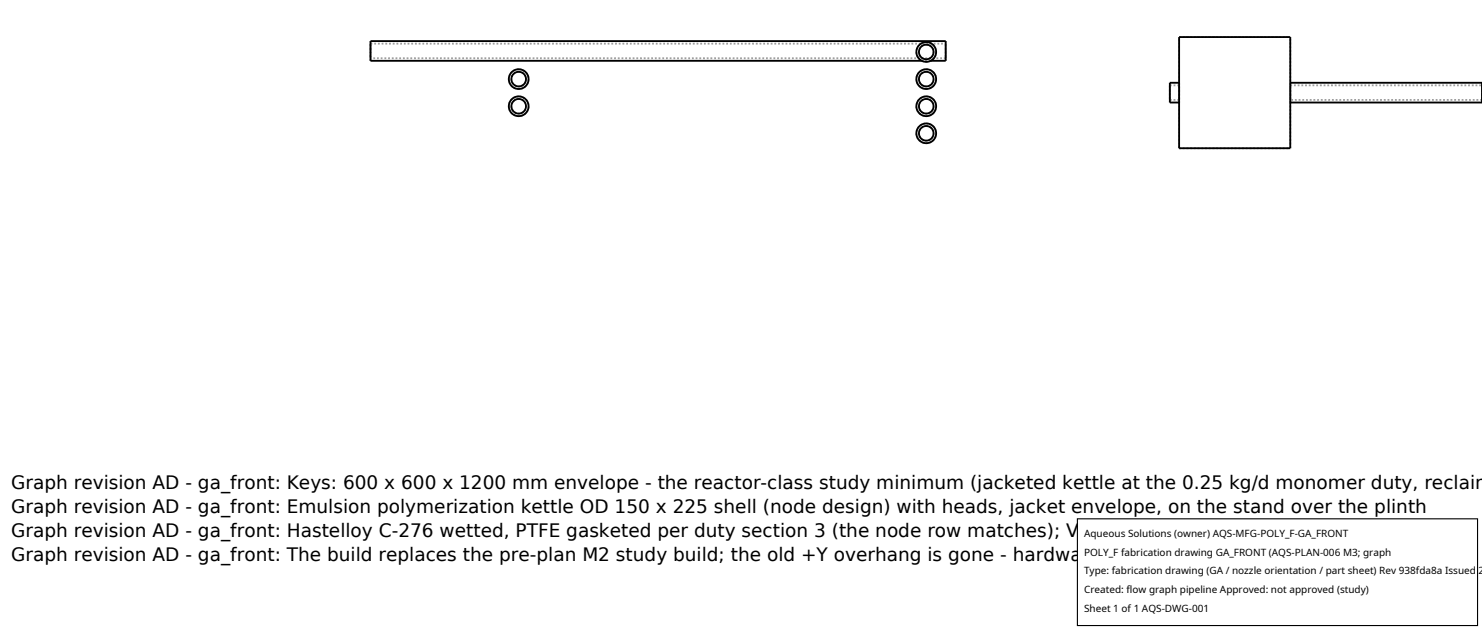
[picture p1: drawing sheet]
<svg xmlns="http://www.w3.org/2000/svg" width="212mm" height="90mm" viewBox="0 0 212 90" stroke-linecap="round" stroke-linejoin="round" font-family="sans-serif">
<defs><g id="words">
<g font-size="2.6">
<text x="1.6" y="69.8">Graph revision AD - ga_front: Keys: 600 x 600 x 1200 mm envelope - the reactor-class study minimum (jacketed kettle at the 0.25 kg/d monomer duty, reclaim</text>
<text x="1.6" y="73.3">Graph revision AD - ga_front: Emulsion polymerization kettle OD 150 x 225 shell (node design) with heads, jacket envelope, on the stand over the plinth</text>
<text x="1.6" y="76.7">Graph revision AD - ga_front: Hastelloy C-276 wetted, PTFE gasketed per duty section 3 (the node row matches); VDF/TFE monomer from the gas train</text>
<text x="1.6" y="80.2">Graph revision AD - ga_front: The build replaces the pre-plan M2 study build; the old +Y overhang is gone - hardware flush at the envelope faces</text>
</g>
<g font-size="1.4">
<text x="154.8" y="76.6">Aqueous Solutions (owner) AQS-MFG-POLY_F-GA_FRONT</text>
<text x="154.8" y="79.3">POLY_F fabrication drawing GA_FRONT (AQS-PLAN-006 M3; graph</text>
<text x="154.8" y="82">Type: fabrication drawing (GA / nozzle orientation / part sheet) Rev 938fda8a Issued 2</text>
<text x="154.8" y="84.7">Created: flow graph pipeline Approved: not approved (study)</text>
<text x="154.8" y="87.4">Sheet 1 of 1 AQS-DWG-001</text>
</g>
</g></defs>
<g fill="none" stroke="#a0a0a0" stroke-width=".26" stroke-dasharray=".3 .3" stroke-linecap="butt">
<path d="M52.9 8.7v-2.8M52.9 6.2h82.2M52.9 6.2v2.1M52.9 8.3v-2.1M74.1 13.8l-.6 .1-.4 .3-.3 .4-.1 .5 .1 .6 .3 .5 .5 .3 .5 .1 .5-.1 .5-.3 .3-.4 .1-.6-.1-.5-.3-.5-.5-.3-.5-.1M74.1 14.1l-.4 .1-.3 .2-.3 .4-.1 .3 .1 .4 .2 .4 .4 .2 .4 .1h.3l.4-.3 .2-.3 .1-.4v-.4l-.3-.3-.3-.3-.4-.1M74.1 9.9l-.5 .1-.5 .3-.3 .4-.1 .5 .1 .6 .3 .5 .5 .3 .5 .1 .5-.1 .5-.3 .3-.4 .1-.5-.1-.6-.3-.5-.5-.3-.5-.1M74.1 10.3h-.4l-.3 .2-.3 .4-.1 .3 .1 .5 .2 .3 .4 .3h.4h.4l.3-.2 .2-.4 .1-.4v-.4l-.3-.3-.3-.3h-.4M132.3 17.6l.5 .1 .5 .3 .3 .5 .1 .5-.1 .5-.3 .5-.5 .3-.5 .1-.5-.1-.5-.2-.3-.5-.1-.5 .1-.6 .3-.5 .5-.3 .5-.1M132.3 18l.4 .1 .3 .2 .3 .3v.4v.4l-.2 .3-.4 .3-.4 .1-.4-.1-.3-.2-.3-.4-.1-.3 .1-.4 .2-.4 .4-.2 .4-.1M132.3 13.8l.6 .1 .4 .3 .3 .4 .1 .5-.1 .6-.3 .5-.5 .3-.5 .1-.5-.1-.5-.3-.3-.4-.1-.6 .1-.5 .3-.5 .4-.3 .6-.1M132.3 14.1l.3 .1 .4 .2 .3 .4v.3v.4l-.2 .4-.4 .2-.4 .1h-.4l-.3-.3-.3-.3-.1-.4 .1-.4 .2-.3 .4-.3 .4-.1"/>
<path d="M132.3 9.9l.5 .1 .5 .3 .3 .4 .1 .5-.1 .6-.3 .5-.5 .3-.5 .1-.5-.1-.5-.3-.3-.4-.1-.5 .1-.6 .3-.5 .5-.3 .5-.1M132.3 10.3h.4l.3 .2 .3 .4v.3v.5l-.2 .3-.4 .3h-.4h-.4l-.3-.2-.3-.4-.1-.4 .1-.4 .2-.3 .4-.3h.4M132.3 6l.5 .1 .5 .3 .3 .4 .1 .6-.1 .5-.3 .5-.4 .3-.6 .1-.5-.1-.5-.2-.3-.5-.1-.5 .1-.6 .3-.5 .5-.3 .5-.1M132.3 6.4l.4 .1 .4 .2 .2 .3v.5v.3l-.3 .4-.3 .2-.4 .1-.5-.1-.3-.3-.2-.3-.1-.4 .1-.4 .3-.3 .3-.2 .4-.1M132.9 8.7h-1.2M135.1 8.7v-2.8M135.1 6.2v2.1M135.1 8.3v-2.1M135.1 8.3h-82.2M167.1 14.6v-2.8M167.1 12.2v2.1M167.1 14.3v-2.1"/>
<path d="M167.1 12.2h1.3M168.4 5.3h15.9M168.4 11.8v2.8M168.4 14.6v-2.8M168.4 12.2v2.1M168.4 14.3v-2.1M168.4 14.3h-1.3M184.3 11.8v2.8M184.3 14.6v-2.8M184.3 12.2v2.1M184.3 14.3v-2.1M184.3 12.2h27.4"/>
<path d="M211.7 14.6v-2.8M211.7 12.2v2.1M211.7 14.3v-2.1M211.7 14.3h-27.4M168.4 21.2h15.9M168.4 21.2v-15.9M184.3 21.2v-15.9"/>
</g>
<g fill="none" stroke="#000" stroke-width=".26">
<path d="M131.7 8.7h-78.8v-2.8h82.2v2.8h-2.2M168.4 5.3h15.9v15.9h-15.9zM168.4 11.8h-1.3v2.8h1.3M184.3 11.8h27.4v2.8h-27.4"/>
<circle cx="74.1" cy="11.3" r="1.41"/>
<circle cx="74.1" cy="15.2" r="1.04"/>
<circle cx="74.1" cy="15.2" r="1.41"/>
<circle cx="74.1" cy="11.3" r="1.04"/>
<circle cx="132.3" cy="7.4" r="1.04"/>
<circle cx="132.3" cy="7.4" r="1.41"/>
<circle cx="132.3" cy="15.2" r="1.41"/>
<circle cx="132.3" cy="11.3" r="1.41"/>
<circle cx="132.3" cy="19" r="1.41"/>
<circle cx="132.3" cy="15.2" r="1.04"/>
<circle cx="132.3" cy="11.3" r="1.04"/>
<circle cx="132.3" cy="19" r="1.04"/>
</g>
<path d="M153.9 74.1h57.1v15.2h-57.1z" fill="#fff" stroke="#000" stroke-width=".16"/>
<use href="#words"/>
</svg>
